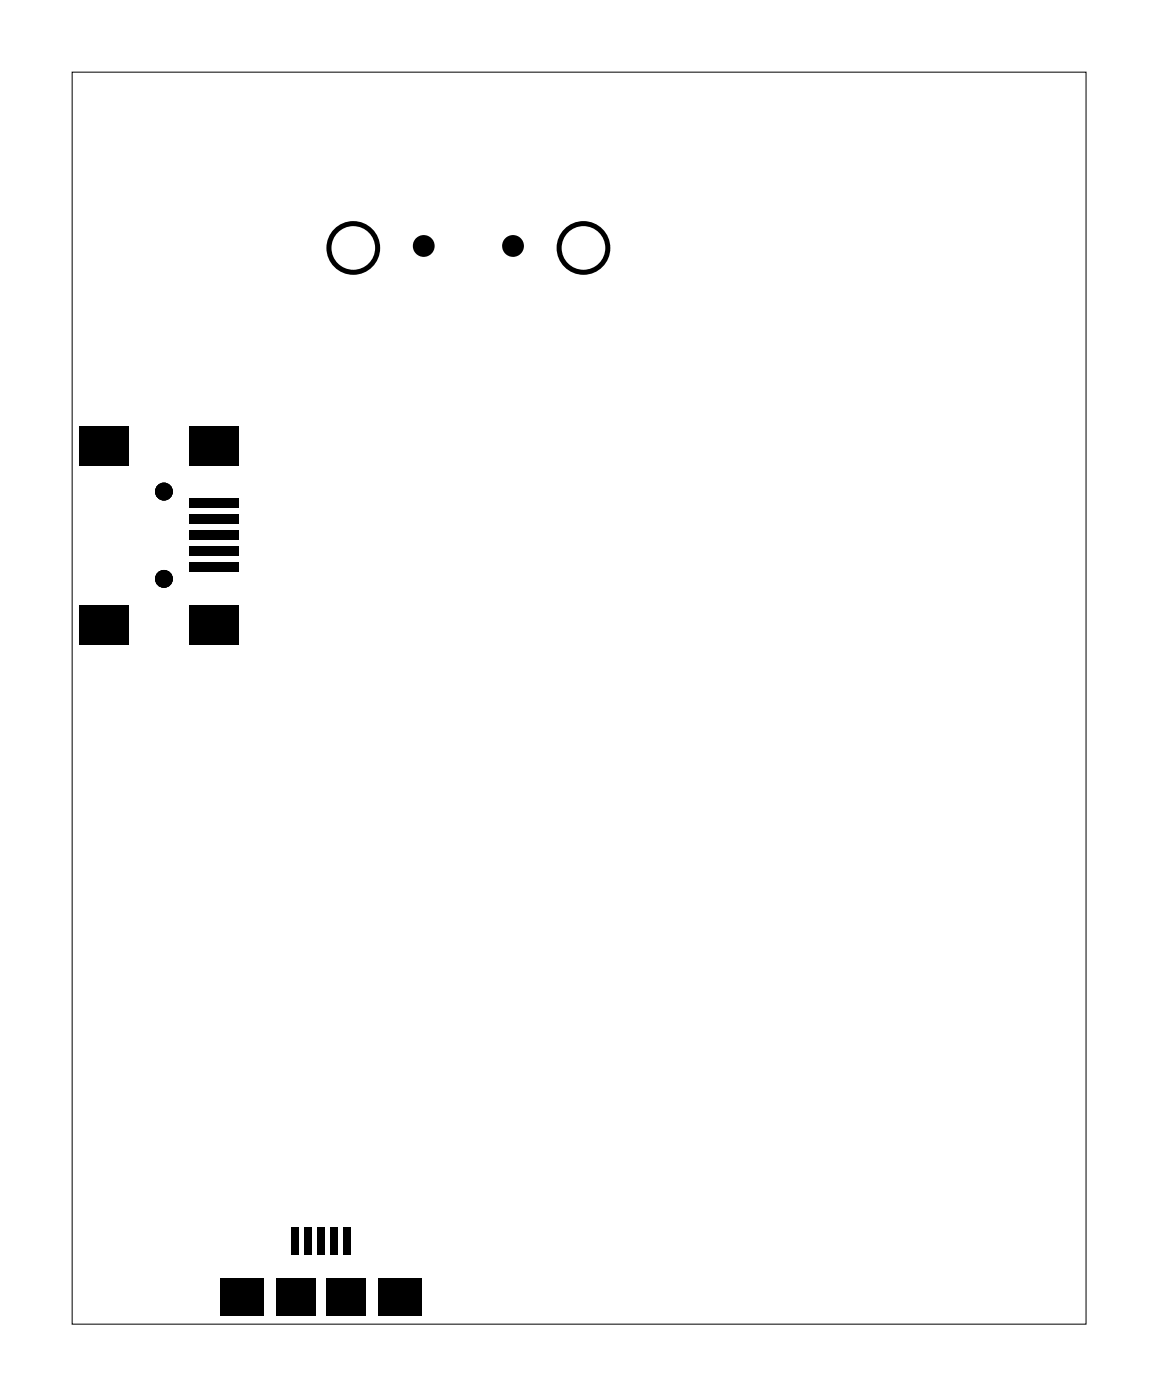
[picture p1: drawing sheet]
<svg xmlns="http://www.w3.org/2000/svg" width="58mm" height="71mm" viewBox="0 0 58 71" stroke-linecap="round" stroke-linejoin="round" font-family="sans-serif">
<path d="M3.6 3.6h51.1v63.1h-51.1z" fill="none" stroke="#000" stroke-width=".05"/>
<g fill="none" stroke="#000" stroke-width=".25">
<circle cx="17.8" cy="12.5" r="1.23"/>
<circle cx="29.4" cy="12.5" r="1.23"/>
</g>
<g fill="#000">
<circle cx="21.4" cy="12.4" r=".55"/>
<circle cx="25.9" cy="12.4" r=".55"/>
<circle cx="8.3" cy="24.8" r=".45"/>
<circle cx="8.3" cy="29.2" r=".45"/>
</g>
<g fill="#000">
<path d="M4 21.5h2.5v2h-2.5zM4 30.5h2.5v2h-2.5zM9.5 26.7h2.5v.5h-2.5zM9.5 27.5h2.5v.5h-2.5zM9.5 25.1h2.5v.5h-2.5zM9.5 25.9h2.5v.5h-2.5zM9.5 21.5h2.5v2h-2.5zM9.5 30.5h2.5v2h-2.5zM9.5 28.3h2.5v.5h-2.5zM11.1 64.4h2.2v1.9h-2.2zM14.7 61.8h.4v1.4h-.4zM15.3 61.8h.4v1.4h-.4z"/>
<path d="M13.9 64.4h2v1.9h-2zM16 61.8h.4v1.4h-.4zM16.6 61.8h.4v1.4h-.4zM17.3 61.8h.4v1.4h-.4zM16.4 64.4h2v1.9h-2zM19.1 64.4h2.2v1.9h-2.2z"/>
</g>
</svg>
